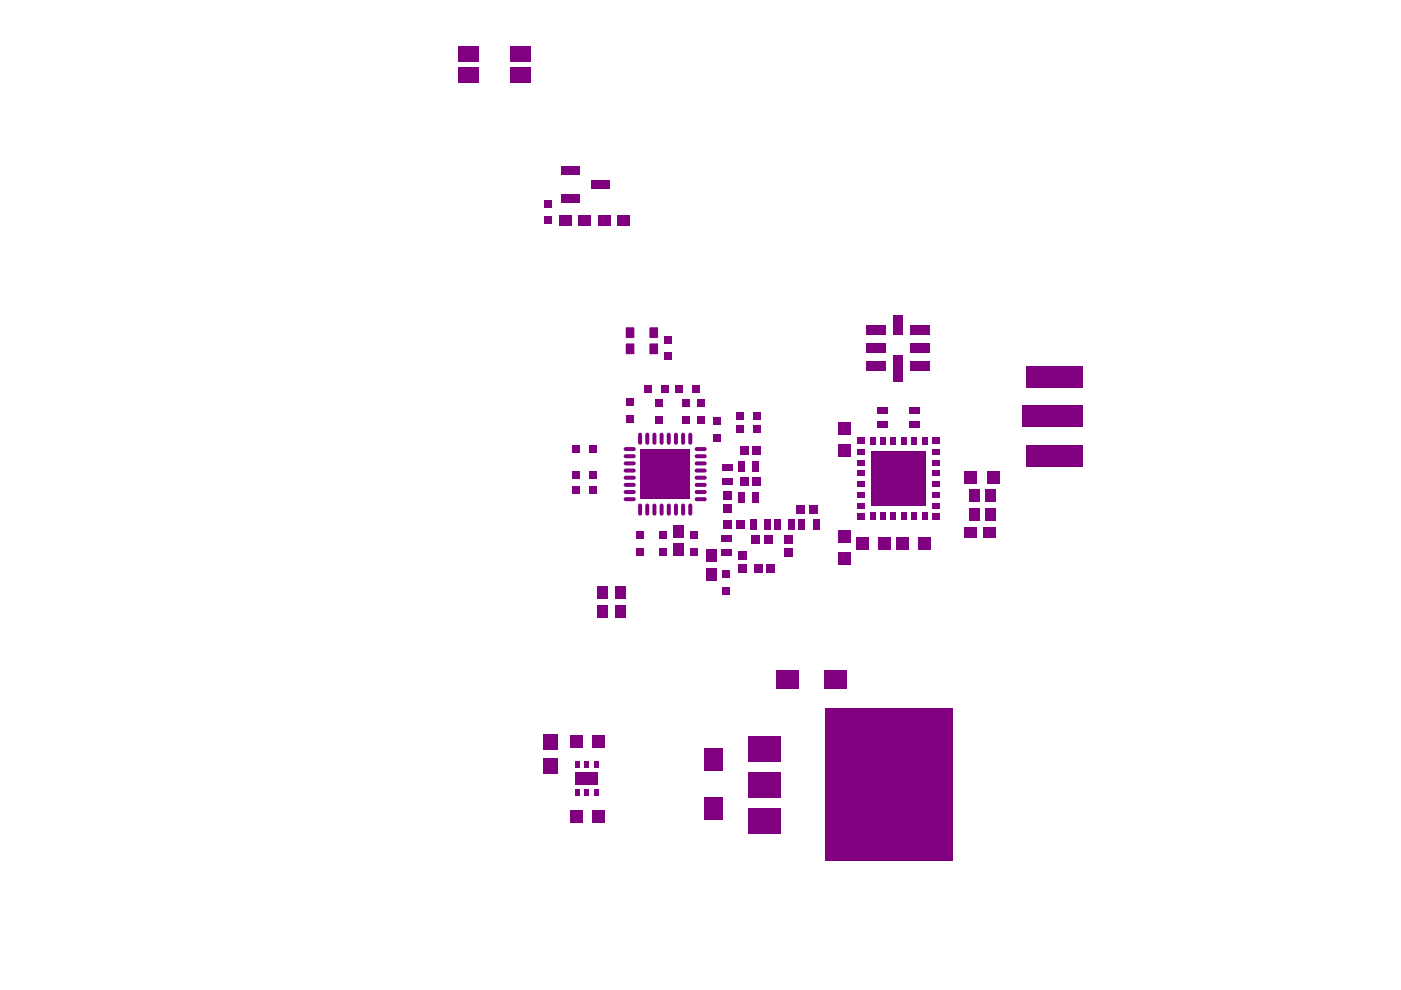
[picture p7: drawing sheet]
<svg xmlns="http://www.w3.org/2000/svg" width="297mm" height="210mm" viewBox="0 0 297 210" stroke-linecap="round" stroke-linejoin="round" font-family="sans-serif">
<g fill="#800080">
<path d="M115.1 160.8h3.1v3.3h-3.1z" fill-rule="evenodd"/>
<path d="M115.4 42.4h1.7v1.6h-1.7z" fill-rule="evenodd"/>
<path d="M115.4 45.9h1.7v1.7h-1.7z" fill-rule="evenodd"/>
<path d="M120.9 171.8h2.6v2.5h-2.6z" fill-rule="evenodd"/>
<path d="M122 167.3h.9v1.4h-.9z" fill-rule="evenodd"/>
<path d="M122 161.4h.9v1.4h-.9z" fill-rule="evenodd"/>
<path d="M120.9 156h2.6v2.6h-2.6z" fill-rule="evenodd"/>
<path d="M121.2 99.9h1.7v1.7h-1.7z" fill-rule="evenodd"/>
<path d="M121.2 94.4h1.7v1.6h-1.7z" fill-rule="evenodd"/>
<path d="M125.6 171.8h2.6v2.5h-2.6z" fill-rule="evenodd"/>
<path d="M125.9 167.3h.9v1.4h-.9z" fill-rule="evenodd"/>
<path d="M125.9 161.4h.9v1.4h-.9z" fill-rule="evenodd"/>
<path d="M125.6 156h2.6v2.6h-2.6z" fill-rule="evenodd"/>
<path d="M126.7 124.3h2.2v2.7h-2.2z" fill-rule="evenodd"/>
<path d="M125.3 38.2h4v1.8h-4z" fill-rule="evenodd"/>
<path d="M134.9 116.2h1.6v1.7h-1.6z" fill-rule="evenodd"/>
<path d="M134.9 112.7h1.6v1.6h-1.6z" fill-rule="evenodd"/>
</g>
<path d="M132.6 99.8h1.8M132.6 98.3h1.8M132.6 95.2h1.8M135.7 92.1v1.8M132.6 105.8h1.8M132.6 104.3h1.8M132.6 102.8h1.8M132.6 101.3h1.8M135.7 107.2v1.7" fill="none" stroke="#800080" stroke-width=".85"/>
<g fill="#800080">
<path d="M132.8 88h1.7v1.6h-1.7z" fill-rule="evenodd"/>
<path d="M132.7 73l.2-.2h1.4l.2 .2v1.9l-.2 .2h-1.4l-.2-.2z" fill-rule="evenodd"/>
<path d="M132.7 69.6l.2-.2h1.4l.2 .2v1.8l-.2 .3h-1.4l-.2-.3z" fill-rule="evenodd"/>
<path d="M139.7 116.2h1.6v1.7h-1.6z" fill-rule="evenodd"/>
<path d="M139.7 112.7h1.6v1.6h-1.6z" fill-rule="evenodd"/>
</g>
<g fill="#800080">
<path d="M134.3 72.8v.2zM134.3 72.8l.2 .2h-.2z"/>
<path d="M132.7 73h.2zM132.7 72.9l.2-.1v.2h-.2z"/>
<path d="M132.9 74.9v.2zM132.7 74.9h.2v.2z"/>
<path d="M134.3 74.9h.2zM134.3 74.9h.2l-.2 .2z"/>
<path d="M134.3 69.4v.2zM134.3 69.4l.2 .2h-.2z"/>
<path d="M132.7 69.6h.2zM132.7 69.5l.2-.1v.2h-.2z"/>
<path d="M132.9 71.4v.3zM132.7 71.4h.2v.3z"/>
<path d="M134.3 71.4h.2zM134.3 71.4h.2l-.2 .3z"/>
</g>
<path d="M138.8 92.1v1.8M140.3 92.1v1.8M141.8 92.1v1.8M138.8 107.2v1.7M140.3 107.2v1.7M141.8 107.2v1.7" fill="none" stroke="#800080" stroke-width=".85"/>
<g fill="#800080">
<path d="M138.8 88.2h1.7v1.7h-1.7z" fill-rule="evenodd"/>
<path d="M140.1 81.6h1.7v1.6h-1.7z" fill-rule="evenodd"/>
<path d="M140.8 74.7h1.7v1.7h-1.7z" fill-rule="evenodd"/>
<path d="M137.7 73l.2-.2h1.4l.2 .2v1.9l-.2 .2h-1.4l-.2-.2z" fill-rule="evenodd"/>
<path d="M137.7 69.6l.2-.2h1.4l.2 .2v1.8l-.2 .3h-1.4l-.2-.3z" fill-rule="evenodd"/>
<path d="M146.4 116.2h1.6v1.7h-1.6z" fill-rule="evenodd"/>
<path d="M146.4 112.6h1.6v1.7h-1.6z" fill-rule="evenodd"/>
</g>
<g fill="#800080">
<path d="M139.3 72.8v.2zM139.3 72.8l.2 .2h-.2z"/>
<path d="M137.7 73h.2zM137.8 72.9l.1-.1v.2h-.2z"/>
<path d="M137.9 74.9v.2zM137.7 74.9h.2v.2z"/>
<path d="M139.3 74.9h.2zM139.3 74.9h.2l-.2 .2z"/>
<path d="M139.3 69.4v.2zM139.3 69.4l.2 .2h-.2z"/>
<path d="M137.7 69.6h.2zM137.8 69.5l.1-.1v.2h-.2z"/>
<path d="M137.9 71.4v.3zM137.7 71.4h.2v.3z"/>
<path d="M139.3 71.4h.2zM139.3 71.4h.2l-.2 .3z"/>
</g>
<path d="M144.8 92.1v1.8M146.4 92.1v1.8M144.8 107.2v1.7M146.4 107.2v1.7" fill="none" stroke="#800080" stroke-width=".85"/>
<g fill="#800080">
<path d="M144.6 88.2h1.7v1.7h-1.7z" fill-rule="evenodd"/>
<path d="M147.8 88.2h1.7v1.7h-1.7z" fill-rule="evenodd"/>
<path d="M146.7 81.6h1.7v1.6h-1.7z" fill-rule="evenodd"/>
<path d="M153.2 124.5h1.7v1.6h-1.7z" fill-rule="evenodd"/>
<path d="M153 116.5h2.2v1.4h-2.2z" fill-rule="evenodd"/>
<path d="M149.8 116.5h2.2v2.7h-2.2z" fill-rule="evenodd"/>
<path d="M153.2 110.3h1.9v1.9h-1.9z" fill-rule="evenodd"/>
<path d="M153 113.5h2.2v1.4h-2.2z" fill-rule="evenodd"/>
<path d="M153.2 106.9h1.9v1.9h-1.9z" fill-rule="evenodd"/>
<path d="M153.2 104.1h1.9v1.9h-1.9z" fill-rule="evenodd"/>
<path d="M153.1 98.3h2.1v1.4h-2.1z" fill-rule="evenodd"/>
<path d="M153.1 101.3h2.1v1.4h-2.1z" fill-rule="evenodd"/>
<path d="M151.2 92.1h1.7v1.6h-1.7z" fill-rule="evenodd"/>
<path d="M151.2 88.5h1.7v1.7h-1.7z" fill-rule="evenodd"/>
<path d="M156.4 119.6h1.9v1.8h-1.9z" fill-rule="evenodd"/>
<path d="M156.4 116.8h1.9v1.9h-1.9z" fill-rule="evenodd"/>
<path d="M159.8 119.6h1.9v1.8h-1.9z" fill-rule="evenodd"/>
<path d="M159 110.2h1.3v2.1h-1.3z" fill-rule="evenodd"/>
<path d="M159.3 113.5h1.9v1.9h-1.9z" fill-rule="evenodd"/>
<path d="M159.5 104.3h1.4v2.1h-1.4z" fill-rule="evenodd"/>
<path d="M156.5 104.3h1.3v2.1h-1.3z" fill-rule="evenodd"/>
<path d="M159.5 97.8h1.4v2.1h-1.4z" fill-rule="evenodd"/>
<path d="M156.5 97.8h1.3v2.1h-1.3z" fill-rule="evenodd"/>
<path d="M156.8 101.2h1.9v1.9h-1.9z" fill-rule="evenodd"/>
<path d="M159.5 101.2h1.9v1.9h-1.9z" fill-rule="evenodd"/>
<path d="M156.8 94.7h1.9v1.8h-1.9z" fill-rule="evenodd"/>
<path d="M159.5 94.7h1.9v1.8h-1.9z" fill-rule="evenodd"/>
<path d="M159.7 87.3h1.7v1.7h-1.7z" fill-rule="evenodd"/>
<path d="M156.1 87.3h1.7v1.7h-1.7z" fill-rule="evenodd"/>
<path d="M162.5 119.6h1.9v1.8h-1.9z" fill-rule="evenodd"/>
<path d="M164.1 110.2h1.4v2.1h-1.4z" fill-rule="evenodd"/>
<path d="M172.3 110.2h1.4v2.1h-1.4z" fill-rule="evenodd"/>
<path d="M169.3 110.2h1.4v2.1h-1.4z" fill-rule="evenodd"/>
<path d="M168.7 107h1.9v1.9h-1.9z" fill-rule="evenodd"/>
<path d="M171.5 107h1.9v1.9h-1.9z" fill-rule="evenodd"/>
<path d="M174.9 142.1h4.7v3.9h-4.7z" fill-rule="evenodd"/>
<path d="M177.7 94.3h2.6v2.6h-2.6z" fill-rule="evenodd"/>
<path d="M181.8 104.4h1.5v1.1h-1.5z" fill-rule="evenodd"/>
<path d="M181.8 106.7h1.5v1.1h-1.5z" fill-rule="evenodd"/>
<path d="M181.8 97.6h1.5v1h-1.5z" fill-rule="evenodd"/>
<path d="M181.8 99.8h1.5v1.1h-1.5z" fill-rule="evenodd"/>
<path d="M181.8 92.8h1.5v1.4h-1.5z" fill-rule="evenodd"/>
<path d="M184.5 92.8h1v1.5h-1z" fill-rule="evenodd"/>
<path d="M181.8 95.3h1.5v1.1h-1.5z" fill-rule="evenodd"/>
<path d="M191.1 92.8h1.1v1.5h-1.1z" fill-rule="evenodd"/>
<path d="M188.9 92.8h1.1v1.5h-1.1z" fill-rule="evenodd"/>
<path d="M189.4 66.9h2v4h-2z" fill-rule="evenodd"/>
<path d="M195.5 92.8h1.1v1.5h-1.1z" fill-rule="evenodd"/>
<path d="M193.3 92.8h1.1v1.5h-1.1z" fill-rule="evenodd"/>
<path d="M193.1 76.6h4v2h-4z" fill-rule="evenodd"/>
<path d="M193.1 72.8h4v1.9h-4z" fill-rule="evenodd"/>
<path d="M193.1 68.9h4v2h-4z" fill-rule="evenodd"/>
<path d="M208.4 111.8h2.7v2.2h-2.7z" fill-rule="evenodd"/>
<path d="M208.9 103.8h2.1v2.7h-2.1z" fill-rule="evenodd"/>
<path d="M205.6 103.8h2.1v2.7h-2.1z" fill-rule="evenodd"/>
<path d="M108.1 14.3h4.3v3.2h-4.3z" fill-rule="evenodd"/>
<path d="M108.1 9.9h4.3v3.2h-4.3z" fill-rule="evenodd"/>
<path d="M115.1 155.6h3.1v3.3h-3.1z" fill-rule="evenodd"/>
<path d="M121.2 103h1.7v1.6h-1.7z" fill-rule="evenodd"/>
<path d="M126.7 128.2h2.2v2.8h-2.2z" fill-rule="evenodd"/>
<path d="M126.8 45.6h2.8v2.2h-2.8z" fill-rule="evenodd"/>
</g>
<path d="M132.6 96.7h1.8" fill="none" stroke="#800080" stroke-width=".85"/>
<g fill="#800080">
<path d="M132.8 84.4h1.7v1.7h-1.7z" fill-rule="evenodd"/>
<path d="M138.8 84.6h1.7v1.7h-1.7z" fill-rule="evenodd"/>
<path d="M140.8 71.2h1.7v1.7h-1.7z" fill-rule="evenodd"/>
<path d="M144.6 84.6h1.7v1.7h-1.7z" fill-rule="evenodd"/>
<path d="M147.8 84.6h1.7v1.7h-1.7z" fill-rule="evenodd"/>
<path d="M149.8 120.4h2.2v2.7h-2.2z" fill-rule="evenodd"/>
<path d="M153.2 120.9h1.7v1.7h-1.7z" fill-rule="evenodd"/>
<path d="M159.7 90.1h1.7v1.6h-1.7z" fill-rule="evenodd"/>
<path d="M156.1 90.1h1.7v1.6h-1.7z" fill-rule="evenodd"/>
<path d="M177.7 89.6h2.6v2.6h-2.6z" fill-rule="evenodd"/>
<path d="M181.5 114h2.6v2.6h-2.6z" fill-rule="evenodd"/>
<path d="M181.8 108.9h1.5v1.4h-1.5z" fill-rule="evenodd"/>
<path d="M181.8 102.1h1.5v1.1h-1.5z" fill-rule="evenodd"/>
<path d="M184.5 108.7h1v1.6h-1z" fill-rule="evenodd"/>
<path d="M190.1 114h2.5v2.6h-2.5z" fill-rule="evenodd"/>
<path d="M191.1 108.7h1.1v1.6h-1.1z" fill-rule="evenodd"/>
<path d="M188.9 108.7h1.1v1.6h-1.1z" fill-rule="evenodd"/>
<path d="M189.4 75.4h2v5.6h-2z" fill-rule="evenodd"/>
<path d="M194.8 114h2.6v2.6h-2.6z" fill-rule="evenodd"/>
<path d="M195.5 108.7h1.1v1.6h-1.1z" fill-rule="evenodd"/>
<path d="M193.3 108.7h1.1v1.6h-1.1z" fill-rule="evenodd"/>
<path d="M208.9 107.7h2.1v2.8h-2.1z" fill-rule="evenodd"/>
<path d="M205.6 107.7h2.1v2.8h-2.1z" fill-rule="evenodd"/>
<path d="M123.9 167.3h.9v1.4h-.9z" fill-rule="evenodd"/>
<path d="M123.9 161.4h.9v1.4h-.9z" fill-rule="evenodd"/>
<path d="M130.5 124.3h2.1v2.7h-2.1z" fill-rule="evenodd"/>
</g>
<path d="M137.2 107.2v1.7" fill="none" stroke="#800080" stroke-width=".85"/>
<path d="M124.8 99.9h1.7v1.7h-1.7z" fill-rule="evenodd" fill="#800080"/>
<path d="M137.2 92.1v1.8" fill="none" stroke="#800080" stroke-width=".85"/>
<g fill="#800080">
<path d="M124.8 94.4h1.7v1.6h-1.7z" fill-rule="evenodd"/>
<path d="M136.6 81.6h1.7v1.6h-1.7z" fill-rule="evenodd"/>
<path d="M156 110.3h1.9v1.9h-1.9z" fill-rule="evenodd"/>
<path d="M162 110.2h1.4v2.1h-1.4z" fill-rule="evenodd"/>
<path d="M162.1 113.5h1.8v1.9h-1.8z" fill-rule="evenodd"/>
<path d="M142.8 111.2h2.1v2.8h-2.1z" fill-rule="evenodd"/>
</g>
<path d="M143.3 92.1v1.8M147.7 98.3h1.7M147.7 99.8h1.7M147.7 95.2h1.7M143.3 107.2v1.7M147.7 104.3h1.7M147.7 105.8h1.7M147.7 101.3h1.7M147.7 102.8h1.7" fill="none" stroke="#800080" stroke-width=".85"/>
<g fill="#800080">
<path d="M143.1 81.6h1.7v1.6h-1.7z" fill-rule="evenodd"/>
<path d="M166.3 116.2h1.9v1.9h-1.9z" fill-rule="evenodd"/>
<path d="M177.8 117.1h2.6v2.6h-2.6z" fill-rule="evenodd"/>
<path d="M167.2 110.2h1.3v2.1h-1.3z" fill-rule="evenodd"/>
<path d="M166.3 113.5h1.9v1.9h-1.9z" fill-rule="evenodd"/>
<path d="M177.8 112.4h2.6v2.6h-2.6z" fill-rule="evenodd"/>
<path d="M186.7 92.8h1.1v1.5h-1.1z" fill-rule="evenodd"/>
<path d="M186.1 86.3h2.1v1.3h-2.1z" fill-rule="evenodd"/>
<path d="M186.1 89.3h2.1v1.4h-2.1z" fill-rule="evenodd"/>
<path d="M183.7 72.8h4.1v1.9h-4.1z" fill-rule="evenodd"/>
<path d="M183.7 76.6h4.1v2h-4.1z" fill-rule="evenodd"/>
<path d="M183.7 68.9h4.1v2h-4.1z" fill-rule="evenodd"/>
<path d="M204.4 111.8h2.8v2.2h-2.8z" fill-rule="evenodd"/>
<path d="M197.7 106.7h1.6v1.1h-1.6z" fill-rule="evenodd"/>
<path d="M197.7 104.4h1.6v1.1h-1.6z" fill-rule="evenodd"/>
<path d="M209.3 99.9h2.6v2.6h-2.6z" fill-rule="evenodd"/>
<path d="M204.6 99.9h2.6v2.6h-2.6z" fill-rule="evenodd"/>
<path d="M197.7 99.8h1.6v1.1h-1.6z" fill-rule="evenodd"/>
<path d="M197.7 97.6h1.6v1h-1.6z" fill-rule="evenodd"/>
<path d="M197.7 92.8h1.6v1.4h-1.6z" fill-rule="evenodd"/>
<path d="M197.7 95.3h1.6v1.1h-1.6z" fill-rule="evenodd"/>
<path d="M192.8 89.3h2.1v1.4h-2.1z" fill-rule="evenodd"/>
<path d="M192.8 86.3h2.1v1.3h-2.1z" fill-rule="evenodd"/>
<path d="M216.7 86h12.9v4.6h-12.9z" fill-rule="evenodd"/>
<path d="M97.2 9.9h4.2v3.2h-4.2z" fill-rule="evenodd"/>
<path d="M97.2 14.3h4.2v3.2h-4.2z" fill-rule="evenodd"/>
<path d="M122 163.7h4.8v2.7h-4.8z" fill-rule="evenodd"/>
<path d="M130.5 128.2h2.1v2.8h-2.1z" fill-rule="evenodd"/>
<path d="M124.8 103h1.7v1.6h-1.7z" fill-rule="evenodd"/>
<path d="M122.5 45.6h2.7v2.2h-2.7z" fill-rule="evenodd"/>
<path d="M118.5 45.6h2.8v2.2h-2.8z" fill-rule="evenodd"/>
<path d="M130.8 45.6h2.7v2.2h-2.7z" fill-rule="evenodd"/>
<path d="M118.9 35.3h4v1.8h-4z" fill-rule="evenodd"/>
<path d="M118.9 41.1h4v1.8h-4z" fill-rule="evenodd"/>
<path d="M149.2 169h4v4.7h-4z" fill-rule="evenodd"/>
<path d="M149.2 158.7h4v4.7h-4z" fill-rule="evenodd"/>
</g>
<path d="M147.7 96.7h1.7" fill="none" stroke="#800080" stroke-width=".85"/>
<g fill="#800080">
<path d="M142.8 115.2h2.1v2.7h-2.1z" fill-rule="evenodd"/>
<path d="M186.3 114h2.5v2.6h-2.5z" fill-rule="evenodd"/>
<path d="M186.7 108.7h1.1v1.6h-1.1z" fill-rule="evenodd"/>
<path d="M197.7 108.9h1.6v1.4h-1.6z" fill-rule="evenodd"/>
<path d="M197.7 102.1h1.6v1.1h-1.6z" fill-rule="evenodd"/>
<path d="M217.6 94.4h12v4.6h-12z" fill-rule="evenodd"/>
<path d="M217.6 77.6h12v4.6h-12z" fill-rule="evenodd"/>
<path d="M164.5 142.1h4.7v3.9h-4.7z" fill-rule="evenodd"/>
<path d="M158.5 171.4h7v5.4h-7z" fill-rule="evenodd"/>
<path d="M158.5 156h7v5.4h-7z" fill-rule="evenodd"/>
<path d="M135.8 95.3h10.5v10.5h-10.5z" fill-rule="evenodd"/>
<path d="M184.7 95.7h11.6v11.6h-11.6z" fill-rule="evenodd"/>
<path d="M158.5 163.7h7v5.4h-7z" fill-rule="evenodd"/>
<path d="M175 150.2h27v32.4h-27z" fill-rule="evenodd"/>
</g>
</svg>
